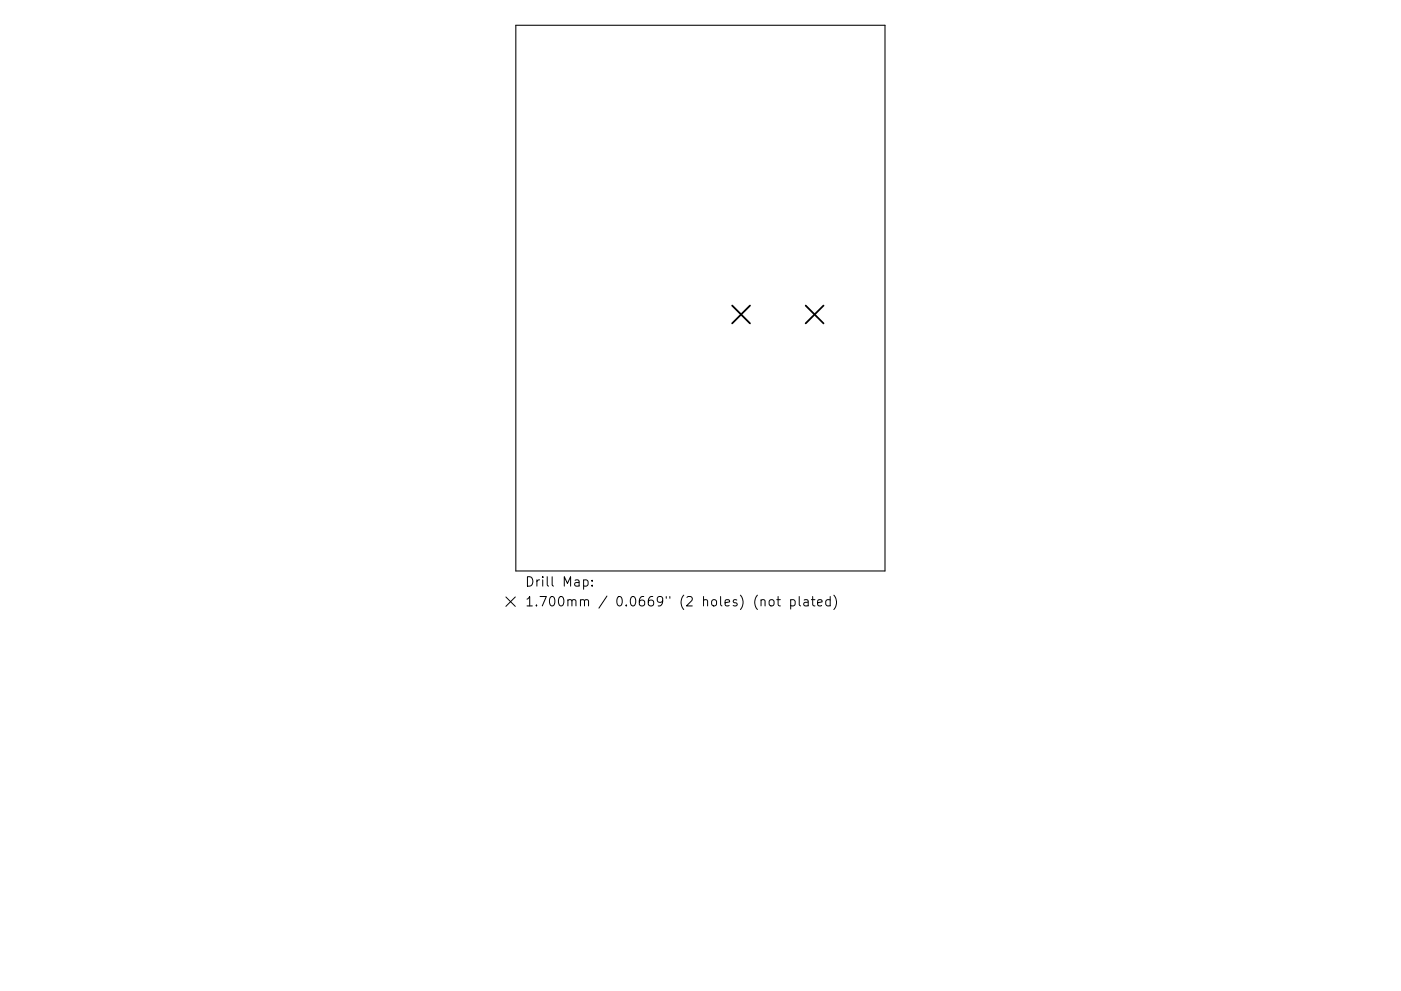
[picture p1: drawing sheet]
<svg xmlns="http://www.w3.org/2000/svg" width="297mm" height="210mm" viewBox="0 0 297 210" stroke-linecap="round" stroke-linejoin="round" font-family="sans-serif">
<defs><g id="words">
<g font-size="2.8">
<text x="111.3" y="124.5">Drill Map:</text>
<text x="111.3" y="128.7">1.700mm / 0.0669&quot; (2 holes) (not plated)</text>
</g>
</g></defs>
<path d="M109.4 5.4h78.2v115.7h-78.2z" fill="none" stroke="#000" stroke-width=".22"/>
<path d="M155.2 64.8l3.8 3.8M159 64.8l-3.8 3.8M170.8 64.8l3.8 3.8M174.6 64.8l-3.8 3.8" fill="none" stroke="#000" stroke-width=".38"/>
<g fill="none" stroke="#000" stroke-width=".21">
<path d="M107.3 126.7l2 2M109.3 126.7l-2 2M123.7 123.1l.6-.1 .4 .4v.6l-.2 .3h-.8M125.5 124.2v.2M125.5 123.1v.2M161.4 127.4l.2-.2 .5 .1 .1 1.3M163.3 127.3l.1-.1a.54 .54 0 0 1 .7 .4l-.1 .8-.6 .2-.3-.4v-.6zM164.7 127.2h.7M165 126.6v1.7l.1 .2 .3 .1M167.6 127.3l.6-.1 .4 .4v.6l-.2 .3h-.8M167.6 127.2v2M169.4 126.6v1.7l.3 .3"/>
<path d="M170.5 127.3h.8l.1 1.3M171.4 127.7l-.7 .1a.39 .39 0 0 0-.3 .4 .39 .39 0 0 0 .3 .4l.7-.1M172 127.2h.8M172.3 126.6v1.7l.1 .2 .4 .1M173.4 127.9l.9-.2-.1-.4-.6-.1-.2 .3v1h.8M176 127.3l-.6-.1-.3 .4v.6l.2 .3h.7M176 126.6v2M176.8 126.3a2.29 2.29 0 0 1 0 3"/>
</g>
<use href="#words"/>
</svg>
